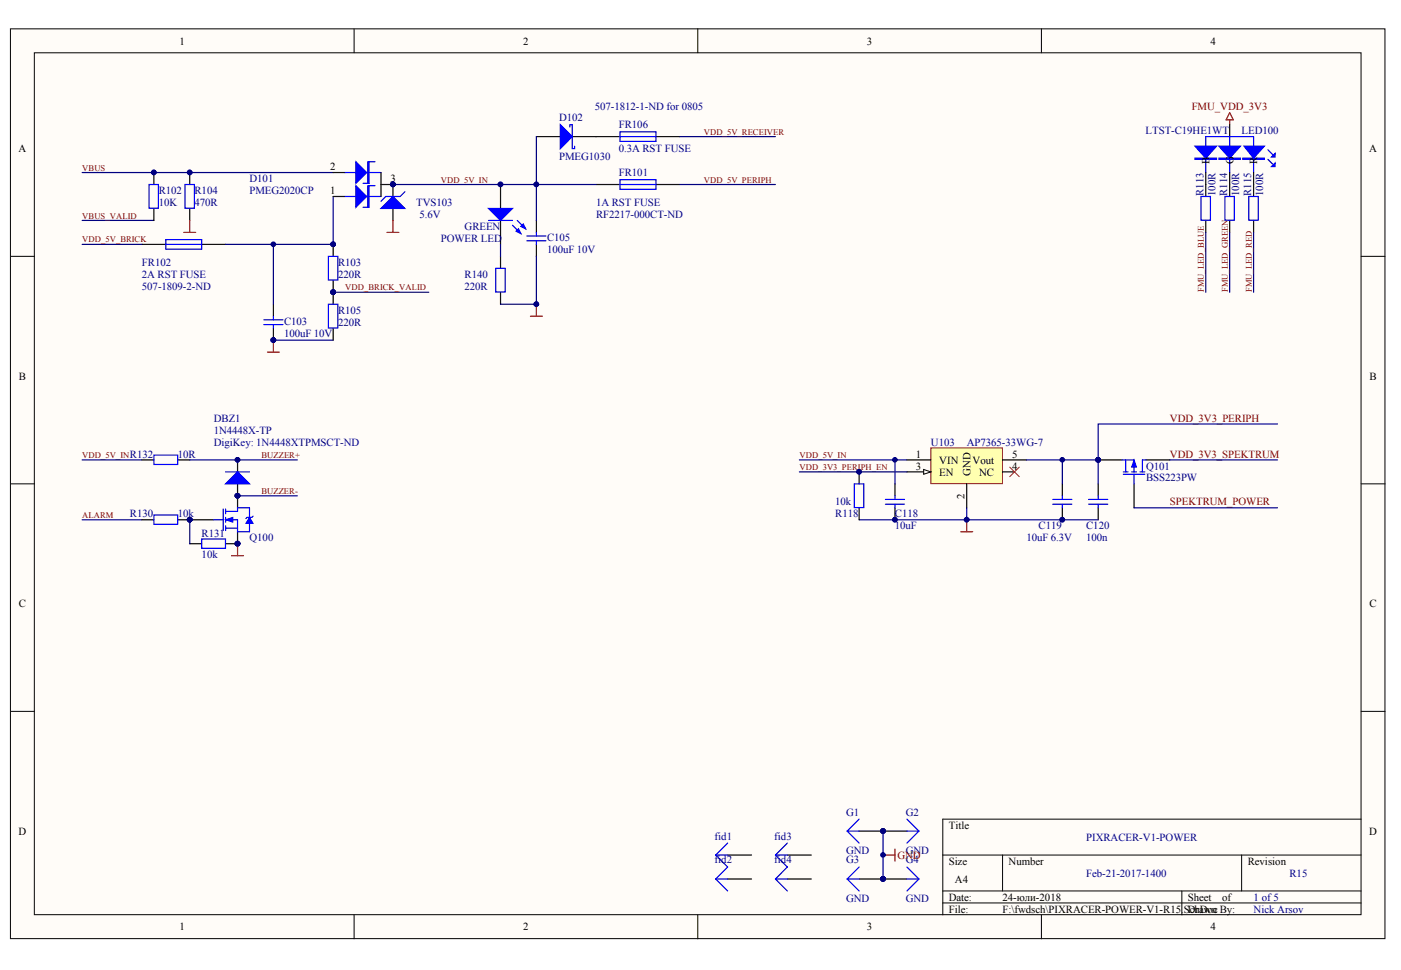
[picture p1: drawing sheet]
<svg xmlns="http://www.w3.org/2000/svg" width="289mm" height="200mm" viewBox="0 0 289 200" stroke-linecap="round" stroke-linejoin="round" font-family="sans-serif">
<defs><g id="words">
<g font-size="2.2">
<text x="37" y="9.2">1</text>
<text x="107.9" y="9.2">2</text>
<text x="178.8" y="9.2">3</text>
<text x="249.6" y="9.2">4</text>
<text x="3.8" y="31.4">A</text>
<text x="68.1" y="35.1">2</text>
<text x="249.4" y="33.9" transform="rotate(-90 249.4 33.9)">B</text>
<text x="254.4" y="33.9" transform="rotate(-90 254.4 33.9)">G</text>
<text x="259.3" y="33.9" transform="rotate(-90 259.3 33.9)">R</text>
<text x="282.4" y="31.4">A</text>
<text x="68.1" y="40">1</text>
<text x="80.6" y="37.6">3</text>
<text x="3.9" y="78.3">B</text>
<text x="282.4" y="78.3">B</text>
<text x="188.9" y="94.4">1</text>
<text x="193.7" y="95.6">VIN</text>
<text x="200.6" y="95.6">Vout</text>
<text x="208.7" y="94.4">5</text>
<text x="188.9" y="96.8">3</text>
<text x="193.7" y="98.1">EN</text>
<text x="200.1" y="98.1" transform="rotate(-90 200.1 98.1)">GND</text>
<text x="201.9" y="98.1">NC</text>
<text x="208.7" y="96.8">4</text>
<text x="198.9" y="102.9" transform="rotate(-90 198.9 102.9)">2</text>
<text x="3.9" y="125.2">C</text>
<text x="282.4" y="125.2">C</text>
<text x="3.8" y="172.1">D</text>
<text x="195.7" y="170.9">Title</text>
<text x="282.4" y="172.1">D</text>
<text x="195.7" y="178.3">Size</text>
<text x="208" y="178.3">Number</text>
<text x="257.3" y="178.3">Revision</text>
<text x="195.7" y="185.7">Date:</text>
<text x="196.9" y="182">A4</text>
<text x="206.7" y="185.7">24-юли-2018</text>
<text x="245" y="185.7">Sheet</text>
<text x="252" y="185.7">of</text>
<text x="37" y="191.9">1</text>
<text x="107.9" y="191.9">2</text>
<text x="178.8" y="191.9">3</text>
<text x="195.7" y="188.2">File:</text>
<text x="206.7" y="188.2">F:\fwdsch\PIXRACER-POWER-V1-R15.SchDoc</text>
<text x="245" y="188.2">Drawn By:</text>
<text x="249.6" y="191.9">4</text>
</g>
<g font-size="2.2" fill="#000080">
<text x="122.6" y="22.7">507-1812-1-ND for 0805</text>
<text x="115.3" y="25">D102</text>
<text x="127.6" y="26.5">FR106</text>
<text x="236.3" y="27.7">LTST-C19HE1WT</text>
<text x="256" y="27.7">LED100</text>
<text x="115.3" y="32.9">PMEG1030</text>
<text x="127.6" y="31.4">0.3A RST FUSE</text>
<text x="32.7" y="40">R102</text>
<text x="40.1" y="40">R104</text>
<text x="51.5" y="37.6">D101</text>
<text x="51.5" y="40">PMEG2020CP</text>
<text x="127.6" y="36.3">FR101</text>
<text x="248.2" y="40.4" transform="rotate(-90 248.2 40.4)">R113</text>
<text x="250.6" y="40.4" transform="rotate(-90 250.6 40.4)">100R</text>
<text x="253.1" y="40.4" transform="rotate(-90 253.1 40.4)">R114</text>
<text x="255.6" y="40.4" transform="rotate(-90 255.6 40.4)">100R</text>
<text x="258" y="40.4" transform="rotate(-90 258 40.4)">R115</text>
<text x="260.5" y="40.4" transform="rotate(-90 260.5 40.4)">100R</text>
<text x="32.7" y="42.5">10K</text>
<text x="40.1" y="42.5">470R</text>
<text x="85.8" y="42.5">TVS103</text>
<text x="86.5" y="45">5.6V</text>
<text x="95.8" y="47.4">GREEN</text>
<text x="122.9" y="45">RF2217-000CT-ND</text>
<text x="122.9" y="42.5">1A RST FUSE</text>
<text x="90.9" y="49.9">POWER LED</text>
<text x="112.8" y="49.7">C105</text>
<text x="112.8" y="52.1">100uF 10V</text>
<text x="29.3" y="59.8">507-1809-2-ND</text>
<text x="29.3" y="54.8">FR102</text>
<text x="29.3" y="57.3">2A RST FUSE</text>
<text x="69.7" y="54.8">R103</text>
<text x="69.7" y="57.3">220R</text>
<text x="95.8" y="57.3">R140</text>
<text x="95.8" y="59.8">220R</text>
<text x="69.7" y="64.7">R105</text>
<text x="58.6" y="66.9">C103</text>
<text x="58.6" y="69.4">100uF 10V</text>
<text x="69.7" y="67.2">220R</text>
<text x="44.1" y="86.9">DBZ1</text>
<text x="44.1" y="89.4">1N4448X-TP</text>
<text x="26.8" y="94.4">R132</text>
<text x="36.7" y="94.4">10R</text>
<text x="44.1" y="91.9">DigiKey: 1N4448XTPMSCT-ND</text>
<text x="192" y="91.9">U103</text>
<text x="199.4" y="91.9">AP7365-33WG-7</text>
<text x="236.3" y="96.8">Q101</text>
<text x="236.3" y="99.3">BSS223PW</text>
<text x="26.8" y="106.7">R130</text>
<text x="36.7" y="106.7">10k</text>
<text x="172.2" y="106.7">R118</text>
<text x="172.2" y="104.2">10k</text>
<text x="184.6" y="106.7">C118</text>
<text x="41.6" y="110.7">R131</text>
<text x="51.5" y="111.6">Q100</text>
<text x="184.6" y="109.2">10uF</text>
<text x="211.7" y="111.6">10uF 6.3V</text>
<text x="214.2" y="109.2">C119</text>
<text x="224" y="109.2">C120</text>
<text x="224" y="111.6">100n</text>
<text x="41.6" y="115.1">10k</text>
<text x="147.4" y="173.1">fid1</text>
<text x="159.7" y="173.1">fid3</text>
<text x="174.5" y="168.2">G1</text>
<text x="186.8" y="168.2">G2</text>
<text x="224" y="173.4">PIXRACER-V1-POWER</text>
<text x="147.4" y="178.1">fid2</text>
<text x="159.7" y="178.1">fid4</text>
<text x="174.5" y="176.1">GND</text>
<text x="174.5" y="178.1">G3</text>
<text x="186.8" y="176.1">GND</text>
<text x="186.8" y="178.1">G4</text>
<text x="174.5" y="186">GND</text>
<text x="186.8" y="186">GND</text>
<text x="224" y="180.8">Feb-21-2017-1400</text>
<text x="258.5" y="185.7">1 of 5</text>
<text x="265.9" y="180.8">R15</text>
<text x="258.5" y="188.2">Nick Arsov</text>
</g>
<g font-size="2.2" fill="#800000">
<text x="245.8" y="22.7">FMU_VDD_3V3</text>
<text x="241.3" y="86.9">VDD_3V3_PERIPH</text>
<text x="241.3" y="94.4">VDD_3V3_SPEKTRUM</text>
<text x="241.3" y="104.2">SPEKTRUM_POWER</text>
<text x="185.1" y="177.1">GND</text>
</g>
<g font-size="1.8" fill="#800000">
<text x="145.1" y="27.8">VDD_5V_RECEIVER</text>
<text x="17" y="35.2">VBUS</text>
<text x="90.9" y="37.7">VDD_5V_IN</text>
<text x="145.1" y="37.7">VDD_5V_PERIPH</text>
<text x="17" y="45.1">VBUS_VALID</text>
<text x="17" y="50">VDD_5V_BRICK</text>
<text x="71.2" y="59.9">VDD_BRICK_VALID</text>
<text x="248.3" y="60.3" transform="rotate(-90 248.3 60.3)">FMU_LED_BLUE</text>
<text x="253.2" y="60.3" transform="rotate(-90 253.2 60.3)">FMU_LED_GREEN</text>
<text x="258.2" y="60.3" transform="rotate(-90 258.2 60.3)">FMU_LED_RED</text>
<text x="17" y="94.4">VDD_5V_IN</text>
<text x="53.9" y="94.4">BUZZER+</text>
<text x="164.9" y="94.4">VDD_5V_IN</text>
<text x="53.9" y="101.9">BUZZER-</text>
<text x="164.9" y="96.9">VDD_3V3_PERIPH_EN</text>
<text x="17" y="106.8">ALARM</text>
</g>
</g></defs>
<g fill="#fffcf8" stroke="#000" stroke-width=".21">
<path d="M2.2 5.9h283.4v187.7h-283.4z"/>
<path d="M7.1 10.9h273.6v177.7h-273.6z"/>
</g>
<g fill="none" stroke="#000" stroke-width=".21">
<path d="M73 5.9v5M143.9 5.9v5M214.8 5.9v5M2.2 52.9h4.9M280.7 52.9h4.9M2.2 99.8h4.9M280.7 99.8h4.9M2.2 146.7h4.9M280.7 146.7h4.9M194.4 176.3h86.3M206.8 176.3v7.4M256.1 176.3v7.4"/>
<path d="M280.7 168.9h-86.3v19.8M73 188.7v4.9M143.9 188.7v4.9M194.4 183.7h86.3M194.4 186.2h86.3M214.8 188.7v4.9M243.7 183.7v5"/>
</g>
<g fill="none" stroke="#000" stroke-width=".25">
<path d="M31.7 35.6v2.4M81 38v2.5M110.6 28.2h4.9M118 28.2h9.9M135.3 28.2h4.9M29.3 50.4h4.9M31.7 43v2.5M41.6 50.4h4.9M81 43v2.5M110.6 45.5v2.4M110.6 50.4v2.5M56.4 62.7v2.5"/>
<path d="M56.4 67.7v2.4M68.7 60.3v2.4M68.7 67.7v2.4M184.6 99.8v2.4M219.1 99.8v2.4M226.5 99.8v2.4M39.1 107.2h5M49 102.2v2.5M49 109.7v2.4M184.6 104.7v2.5M219.1 104.7v2.5M226.5 104.7v2.5"/>
<path d="M150.1 176.3h4.9M162.4 176.3h4.9M177.2 171.4h9.8M150.1 181.3h4.9M162.4 181.3h4.9M177.2 181.3h9.8"/>
</g>
<g fill="none" stroke="#00f" stroke-width=".25">
<path d="M30.7 38h2v4.9h-2zM83.5 39.5l-1 1h-2.9l-1 1M117.5 26.2v-.5h.5v4.9h.5v-.5M127.9 27.2h7.4v2h-7.4zM127.9 28.2h7.4M34.2 49.4h7.4v2h-7.4zM34.2 50.4h7.4M108.6 48.7h4M108.6 49.7h4M110.6 47.9v.8M110.6 49.7v.7M54.4 66h4"/>
<path d="M54.4 66.9h4M56.4 65.2v.8M56.4 66.9v.8M67.7 62.7h2v4.9h-2zM44.1 107.2h1.9M46 105v4.4M46.5 105.5h2.5v-.8h2.5v2M46.5 107.2h2.5v2.5h2.5v-1.8M46.5 108.9h2.5M46.5 105v1M46.5 106.7v1M46.5 108.4v1"/>
<path d="M52.2 106.4l-.3 .3h-.9l-.3 .2M182.6 103h3.9M182.6 104h3.9M184.6 102.2v.8M184.6 104v.7M217.1 103h4M217.1 104h4M219.1 102.2v.8M219.1 104v.7M224.5 103h3.9M224.5 104h3.9M226.5 102.2v.8"/>
<path d="M226.5 104v.7M147.6 176.3l2.5 2.5-2.5 2.5M147.6 176.3h2.5M150.1 173.9l-2.5 2.4M159.9 176.3h2.5M159.9 176.3l2.5 2.5-2.5 2.5M162.4 173.9l-2.5 2.4M174.7 171.4l2.5 2.5M174.7 171.4h2.5M177.2 168.9l-2.5 2.5M177.2 178.8l-2.5 2.5M187 171.4h2.5"/>
<path d="M187 168.9l2.5 2.5M187 178.8l2.5 2.5M189.5 171.4l-2.5 2.5M147.6 181.3h2.5M147.6 181.3l2.5 2.4M159.9 181.3h2.5M159.9 181.3l2.5 2.4M174.7 181.3l2.5 2.4M174.7 181.3h2.5M187 181.3h2.5M189.5 181.3l-2.5 2.4"/>
</g>
<g fill="none" stroke="#000080" stroke-width=".25">
<path d="M16.9 35.6h51.8M140.2 28.2h19.7M16.9 50.4h12.4M16.9 45.5h14.8M68.7 40.5v9.9h-22.2M56.4 70.1h12.3M68.7 60.3h19.7M16.9 94.8h12.4M164.8 94.8h22.2M16.9 107.2h12.4M49 102.2h12.3M177.2 107.2h49.3"/>
<path d="M182.1 171.4v9.9"/>
</g>
<g fill="#000080" stroke="#000080" stroke-width=".21">
<circle cx="68.7" cy="60.2" r=".48"/>
<circle cx="56.4" cy="70.1" r=".48"/>
<circle cx="110.6" cy="62.7" r=".48"/>
<circle cx="184.5" cy="107.2" r=".47"/>
<circle cx="199.4" cy="107.2" r=".48"/>
<circle cx="219.1" cy="107.2" r=".48"/>
<circle cx="182.1" cy="171.4" r=".48"/>
<circle cx="182.1" cy="181.2" r=".48"/>
<circle cx="182.1" cy="176.3" r=".48"/>
<circle cx="81" cy="38" r=".48"/>
<circle cx="68.7" cy="50.4" r=".48"/>
<circle cx="49" cy="102.2" r=".48"/>
<circle cx="39.1" cy="107.2" r=".48"/>
<circle cx="49" cy="112.1" r=".48"/>
<circle cx="31.7" cy="35.6" r=".48"/>
</g>
<path d="M55.2 72.6h2.4M56.4 70.1v2.5M109.4 65.2h2.4M110.6 62.7v2.5M47.8 114.6h2.4M49 112.1v2.5M198.1 109.7h2.5M199.4 107.2v2.5M182.1 176.3h2.5M184.6 175.1v2.5" fill="none" stroke="#800000" stroke-width=".25"/>
<g fill="#00f" stroke="#00f" stroke-width=".25">
<path d="M115.5 25.7l2.5 2.5-2.5 2.4z"/>
<path d="M81 40.5l2.5 2.5h-4.9z"/>
</g>
<g fill="#00f" stroke="#00f" stroke-width=".21">
<path d="M46.5 107.2l1.5-.5v1z"/>
<path d="M51.5 106.7l.7 1.2h-1.5z"/>
</g>
<path d="M192 92.4h14.7v7.3h-14.7z" fill="#ffffb0" stroke="#800000" stroke-width=".21"/>
<path d="M187 94.8h5M187 97.3h5" fill="none" stroke="#000" stroke-width=".25"/>
<path d="M190.5 96.8l1.5 .5-1.5 .5z" fill="#fffcf8" stroke="#000" stroke-width=".21"/>
<g fill="none" stroke="#000" stroke-width=".25">
<path d="M39.1 35.6v2.4M68.7 35.6h2.5M78.6 38h2.4M78.6 35.6v4.9M103.2 38v5M122.9 38h5M135.3 38h4.9M248.7 35.6v4.9M253.6 25.7v2.5M253.6 35.6v4.9M258.5 35.6v4.9M39.1 43v2.5"/>
<path d="M68.7 40.5h2.5M68.7 50.4v2.5M68.7 57.8v2.5M103.2 45.5v4.9M103.2 52.9v2.4M248.7 45.5v2.4M253.6 45.5v2.4M258.5 45.5v2.4M103.2 60.3v2.4M29.3 94.8h2.4M36.7 94.8h2.4M49 94.8v2.5"/>
<path d="M49 99.8v2.4M177.2 97.3v2.5M199.4 99.8v4.9M206.8 94.8h4.9M206.8 97.3h2.4M226.5 94.8h4.9M233.9 99.8v4.9M236.3 94.8h5M29.3 107.2h2.4M36.7 107.2h2.4M39.1 112.1h2.5M46.5 112.1h2.5"/>
<path d="M177.2 104.7v2.5"/>
</g>
<g fill="none" stroke="#000080" stroke-width=".25">
<path d="M81 38h41.9M110.6 28.2v17.3M140.2 38h19.7M56.4 50.4v12.3M103.2 50.4v2.5M110.6 52.9v9.8h-7.4M248.7 47.9v12.4M253.6 47.9v12.4M258.5 47.9v12.4M39.1 94.8h22.2M164.8 97.3h22.2M184.6 94.8v5"/>
<path d="M211.7 94.8h14.8M219.1 94.8v5M226.5 94.8v5M241.3 94.8h22.2M263.5 87.4h-37v7.4M39.1 107.2v4.9M199.4 104.7v2.5M233.9 104.7h29.6"/>
</g>
<g fill="#000080" stroke="#000080" stroke-width=".21">
<circle cx="219.1" cy="94.8" r=".48"/>
<circle cx="177.2" cy="97.3" r=".48"/>
<circle cx="39.1" cy="107.2" r=".48"/>
<circle cx="49" cy="112.1" r=".48"/>
<circle cx="110.6" cy="62.7" r=".48"/>
<circle cx="103.2" cy="38" r=".48"/>
<circle cx="226.5" cy="94.8" r=".48"/>
<circle cx="110.6" cy="38" r=".48"/>
<circle cx="81" cy="38" r=".48"/>
<circle cx="39.1" cy="35.6" r=".48"/>
<circle cx="68.7" cy="60.2" r=".48"/>
<circle cx="68.7" cy="50.4" r=".48"/>
<circle cx="56.4" cy="50.4" r=".48"/>
<circle cx="199.4" cy="107.2" r=".48"/>
<circle cx="184.5" cy="94.8" r=".47"/>
<circle cx="49" cy="102.2" r=".48"/>
<circle cx="49" cy="94.8" r=".48"/>
</g>
<g fill="none" stroke="#00f" stroke-width=".25">
<path d="M38.1 38h2v4.9h-2zM71.2 35.6h7.4M74.9 37.8h1.2M76.1 33.4h1.2M76.1 38.3h1.2M127.9 37.1h7.4v1.9h-7.4zM127.9 38h7.4M248.7 35.6v-7.4h9.8v7.4M253.6 28.2v7.4M261.5 32.9l1 1M261.5 30.9l1 1M67.7 52.9h2v4.9h-2z"/>
<path d="M71.2 40.5h7.4M74.9 42.7h1.2M100.8 45.5h4.9M102.2 55.3h2v4.9h-2zM105.7 46.4l1.7 1.8M106.7 45.5l1.7 1.7M247.7 40.5h1.9v4.9h-1.9zM252.6 40.5h2v4.9h-2zM257.5 40.5h2v4.9h-2zM31.7 93.9h4.9v1.9h-4.9zM46.5 97.3h5M176.2 99.8h1.9v4.9h-1.9z"/>
<path d="M231.4 94.8h2.5v2.5M231.7 97.8h4.4M231.7 97.3h.9M232.1 94.8v2.5M233.4 97.3h1M233.9 97.8v2M235.1 97.3h1M236.3 94.8h-.7v2.5M31.7 106.2h4.9v1.9h-4.9zM41.6 111.1h4.9v2h-4.9z"/>
</g>
<path d="M253.6 23.2l.7 1.5h-1.4zM253.6 24.7v1M37.9 47.9h2.5M39.1 45.5v2.4M79.8 47.9h2.5M81 45.5v2.4" fill="none" stroke="#800000" stroke-width=".25"/>
<g fill="#00f" stroke="#00f" stroke-width=".25">
<path d="M251.4 30.1h4.4l-2.2 2.5z"/>
<path d="M256.6 30.1h4.1l-2.2 2.5z"/>
<path d="M263 33.6v.7h-.8z"/>
<path d="M263 31.6v.8h-.8z"/>
<path d="M246.4 30.1h4.5l-2.2 2.5z"/>
<path d="M100.8 43h4.9l-2.5 2.5z"/>
<path d="M106.9 47.2l.5 1-1-.5z"/>
<path d="M107.9 46.2l.5 1-1-.5z"/>
<path d="M73.4 33.4l2.2 2.2-2.2 2.2z"/>
<path d="M73.4 38.3l2.2 2.2-2.2 2.2z"/>
<path d="M49 97.3l2.5 2.5h-5z"/>
<path d="M251.4 32.6h4.4v.3h-4.4z" fill-rule="evenodd"/>
<path d="M256.3 32.6h4.4v.3h-4.4z" fill-rule="evenodd"/>
<path d="M246.4 32.6h4.5v.3h-4.5z" fill-rule="evenodd"/>
<path d="M75.9 33.4h.2v4.4h-.2z" fill-rule="evenodd"/>
<path d="M75.9 38.3h.2v4.4h-.2z" fill-rule="evenodd"/>
</g>
<path d="M233.9 94.8l.5 1.5h-1z" fill="#00f" stroke="#00f" stroke-width=".21"/>
<path d="M208.2 96.3l2 2M210.2 96.3l-2 2" fill="none" stroke="#f00" stroke-width=".21"/>
<use href="#words"/>
</svg>
